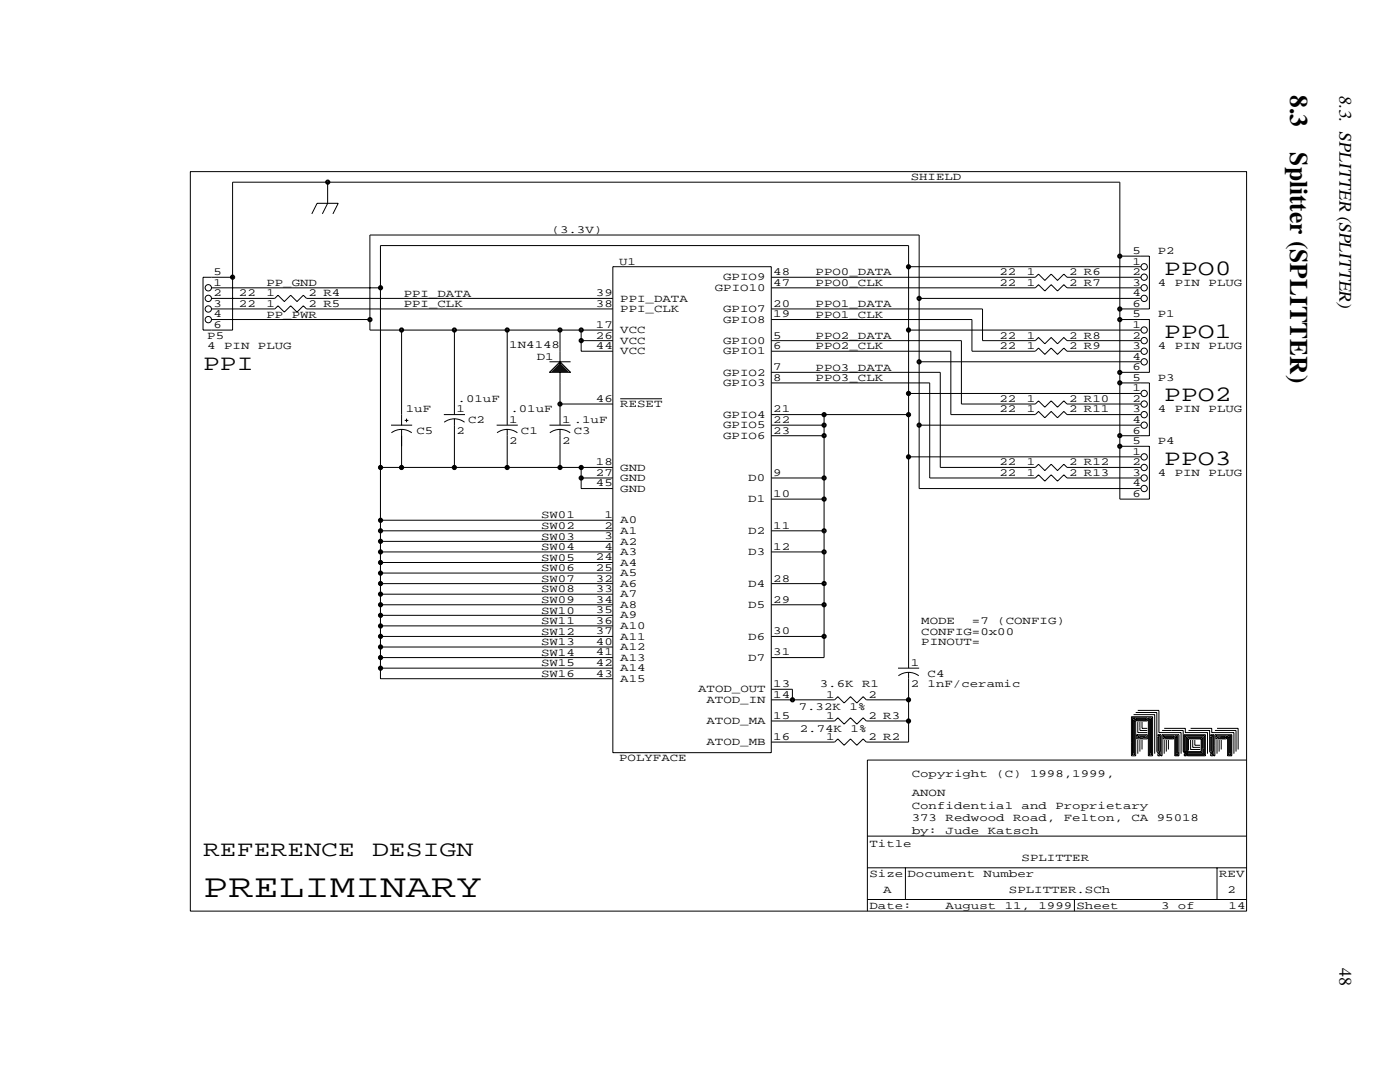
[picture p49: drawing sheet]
<svg xmlns="http://www.w3.org/2000/svg" width="279mm" height="216mm" viewBox="0 0 279 216" stroke-linecap="round" stroke-linejoin="round" font-family="sans-serif">
<defs><g id="words">
<text font-size="6.6" x="40.5" y="179">PRELIMINARY</text>
<g font-size="5.1">
<text x="257.5" y="19" transform="rotate(90 257.5 19)">8.3</text>
<text x="257.5" y="30.4" transform="rotate(90 257.5 30.4)">Splitter (SPLITTER)</text>
</g>
<g font-size="4.4">
<text x="232.3" y="54.8">PPO0</text>
<text x="232.3" y="67.4">PPO1</text>
<text x="40.5" y="73.8">PPI</text>
<text x="232.3" y="80.1">PPO2</text>
<text x="232.3" y="92.7">PPO3</text>
<text x="40.5" y="170.7">REFERENCE</text>
<text x="74.2" y="170.7">DESIGN</text>
</g>
<text font-size="3.6" x="267.4" y="19" transform="rotate(90 267.4 19)">8.3. SPLITTER (SPLITTER)</text>
<text font-size="3.5" x="267.4" y="193.2" transform="rotate(90 267.4 193.2)">48</text>
<g font-size="2.2">
<text x="181.7" y="36">SHIELD</text>
<text x="110.1" y="46.5">(3.3V)</text>
<text x="123.6" y="52.8">U1</text>
<text x="226" y="50.7">5</text>
<text x="226" y="52.8">1</text>
<text x="231.1" y="50.7">P2</text>
<text x="42.6" y="54.9">5</text>
<text x="42.6" y="57">1</text>
<text x="42.6" y="59.1">2</text>
<text x="47.7" y="59.1">22</text>
<text x="53.2" y="59.1">1</text>
<text x="53.2" y="57.1">PP_GND</text>
<text x="61.6" y="59.1">2 R4</text>
<text x="80.6" y="59.2">PPI_DATA</text>
<text x="118.9" y="59.1">39</text>
<text x="142.7" y="58.1">GPIO10</text>
<text x="144.3" y="56">GPIO9</text>
<text x="154.3" y="54.9">48</text>
<text x="154.3" y="57">47</text>
<text x="162.8" y="55">PPO0_DATA</text>
<text x="162.8" y="57.1">PPO0_CLK</text>
<text x="199.5" y="54.9">22</text>
<text x="199.5" y="57">22</text>
<text x="204.9" y="54.9">1</text>
<text x="204.9" y="57">1</text>
<text x="213.3" y="54.9">2 R6</text>
<text x="213.3" y="57">2 R7</text>
<text x="226" y="54.9">2</text>
<text x="226" y="57">3</text>
<text x="226" y="59.1">4</text>
<text x="231.1" y="57">4</text>
<text x="234.4" y="57">PIN</text>
<text x="241.2" y="57">PLUG</text>
<text x="42.6" y="61.2">3</text>
<text x="42.6" y="63.3">4</text>
<text x="42.6" y="65.4">6</text>
<text x="47.7" y="61.2">22</text>
<text x="53.2" y="61.2">1</text>
<text x="53.2" y="63.4">PP_PWR</text>
<text x="61.6" y="61.2">2 R5</text>
<text x="80.6" y="61.3">PPI_CLK</text>
<text x="118.9" y="65.4">17</text>
<text x="118.9" y="61.2">38</text>
<text x="123.8" y="60.2">PPI_DATA</text>
<text x="123.8" y="62.3">PPI_CLK</text>
<text x="144.3" y="62.3">GPIO7</text>
<text x="144.3" y="64.4">GPIO8</text>
<text x="154.3" y="61.2">20</text>
<text x="154.3" y="63.3">19</text>
<text x="162.8" y="61.3">PPO1_DATA</text>
<text x="162.8" y="63.4">PPO1_CLK</text>
<text x="226" y="61.2">6</text>
<text x="226" y="63.3">5</text>
<text x="226" y="65.4">1</text>
<text x="231.1" y="63.3">P1</text>
<text x="41.4" y="67.6">P5</text>
<text x="41.4" y="69.7">4</text>
<text x="44.7" y="69.7">PIN</text>
<text x="51.5" y="69.7">PLUG</text>
<text x="101.6" y="69.4">1N4148</text>
<text x="107.1" y="71.8">D1</text>
<text x="118.9" y="67.6">26</text>
<text x="118.9" y="69.7">44</text>
<text x="123.8" y="66.5">VCC</text>
<text x="123.8" y="68.6">VCC</text>
<text x="123.8" y="70.7">VCC</text>
<text x="144.3" y="68.6">GPIO0</text>
<text x="144.3" y="70.7">GPIO1</text>
<text x="154.3" y="67.6">5</text>
<text x="154.3" y="69.7">6</text>
<text x="162.8" y="67.6">PPO2_DATA</text>
<text x="162.8" y="69.7">PPO2_CLK</text>
<text x="199.5" y="67.6">22</text>
<text x="199.5" y="69.7">22</text>
<text x="204.9" y="67.6">1</text>
<text x="204.9" y="69.7">1</text>
<text x="213.3" y="67.6">2 R8</text>
<text x="213.3" y="69.7">2 R9</text>
<text x="226" y="67.6">2</text>
<text x="226" y="69.7">3</text>
<text x="226" y="71.8">4</text>
<text x="231.1" y="69.7">4</text>
<text x="234.4" y="69.7">PIN</text>
<text x="241.2" y="69.7">PLUG</text>
<text x="144.3" y="74.9">GPIO2</text>
<text x="144.3" y="77">GPIO3</text>
<text x="154.3" y="73.9">7</text>
<text x="154.3" y="76">8</text>
<text x="162.8" y="73.9">PPO3_DATA</text>
<text x="162.8" y="76">PPO3_CLK</text>
<text x="226" y="73.9">6</text>
<text x="226" y="76">5</text>
<text x="231.1" y="76">P3</text>
<text x="81" y="82.3">1uF</text>
<text x="91.1" y="82.3">1</text>
<text x="91.3" y="80.2">.01uF</text>
<text x="101.9" y="82.3">.01uF</text>
<text x="118.9" y="80.2">46</text>
<text x="123.8" y="81.3">RESET</text>
<text x="144.3" y="83.4">GPIO4</text>
<text x="154.3" y="82.3">21</text>
<text x="199.5" y="80.2">22</text>
<text x="199.5" y="82.3">22</text>
<text x="204.9" y="80.2">1</text>
<text x="204.9" y="82.3">1</text>
<text x="213.3" y="80.2">2 R10</text>
<text x="213.3" y="82.3">2 R11</text>
<text x="226" y="78.1">1</text>
<text x="226" y="80.2">2</text>
<text x="226" y="82.3">3</text>
<text x="231.1" y="82.3">4</text>
<text x="234.4" y="82.3">PIN</text>
<text x="241.2" y="82.3">PLUG</text>
<text x="83.1" y="86.5">C5</text>
<text x="91.1" y="86.5">2</text>
<text x="93.4" y="84.4">C2</text>
<text x="101.6" y="84.4">1</text>
<text x="101.6" y="88.6">2</text>
<text x="104" y="86.5">C1</text>
<text x="112.2" y="84.4">1 .1uF</text>
<text x="112.2" y="88.6">2</text>
<text x="114.5" y="86.5">C3</text>
<text x="144.3" y="85.5">GPIO5</text>
<text x="144.3" y="87.6">GPIO6</text>
<text x="154.3" y="84.4">22</text>
<text x="154.3" y="86.5">23</text>
<text x="226" y="84.4">4</text>
<text x="226" y="86.5">6</text>
<text x="226" y="88.6">5</text>
<text x="231.1" y="88.6">P4</text>
<text x="118.9" y="92.8">18</text>
<text x="118.9" y="95">27</text>
<text x="123.8" y="93.9">GND</text>
<text x="154.3" y="95">9</text>
<text x="199.5" y="92.8">22</text>
<text x="199.5" y="95">22</text>
<text x="204.9" y="92.8">1</text>
<text x="204.9" y="95">1</text>
<text x="213.3" y="92.8">2 R12</text>
<text x="213.3" y="95">2 R13</text>
<text x="226" y="90.7">1</text>
<text x="226" y="92.8">2</text>
<text x="226" y="95">3</text>
<text x="231.1" y="95">4</text>
<text x="234.4" y="95">PIN</text>
<text x="241.2" y="95">PLUG</text>
<text x="118.9" y="97.1">45</text>
<text x="123.8" y="96">GND</text>
<text x="123.8" y="98.1">GND</text>
<text x="149.3" y="96">D0</text>
<text x="149.3" y="100.2">D1</text>
<text x="154.3" y="99.2">10</text>
<text x="226" y="97.1">4</text>
<text x="226" y="99.2">6</text>
<text x="108" y="103.5">SW01</text>
<text x="108" y="105.6">SW02</text>
<text x="108" y="107.7">SW03</text>
<text x="120.6" y="103.4">1</text>
<text x="120.6" y="105.5">2</text>
<text x="120.6" y="107.6">3</text>
<text x="123.8" y="104.4">A0</text>
<text x="123.8" y="106.5">A1</text>
<text x="149.3" y="106.5">D2</text>
<text x="154.3" y="105.5">11</text>
<text x="108" y="109.8">SW04</text>
<text x="108" y="111.9">SW05</text>
<text x="108" y="114">SW06</text>
<text x="118.9" y="111.8">24</text>
<text x="118.9" y="113.9">25</text>
<text x="120.6" y="109.7">4</text>
<text x="123.8" y="108.7">A2</text>
<text x="123.8" y="110.8">A3</text>
<text x="123.8" y="112.9">A4</text>
<text x="149.3" y="110.8">D3</text>
<text x="154.3" y="109.7">12</text>
<text x="108" y="116.1">SW07</text>
<text x="108" y="118.2">SW08</text>
<text x="118.9" y="116">32</text>
<text x="118.9" y="118.1">33</text>
<text x="123.8" y="115">A5</text>
<text x="123.8" y="117.1">A6</text>
<text x="123.8" y="119.2">A7</text>
<text x="149.3" y="117.1">D4</text>
<text x="154.3" y="116">28</text>
<text x="108" y="122.4">SW10</text>
<text x="108" y="124.5">SW11</text>
<text x="108" y="120.3">SW09</text>
<text x="118.9" y="124.5">36</text>
<text x="118.9" y="120.3">34</text>
<text x="118.9" y="122.4">35</text>
<text x="123.8" y="125.5">A10</text>
<text x="123.8" y="121.3">A8</text>
<text x="123.8" y="123.4">A9</text>
<text x="149.3" y="121.3">D5</text>
<text x="154.3" y="120.3">29</text>
<text x="183.9" y="124.5">MODE</text>
<text x="194" y="124.5">=7</text>
<text x="199" y="124.5">(CONFIG)</text>
<text x="108" y="126.6">SW12</text>
<text x="108" y="128.7">SW13</text>
<text x="108" y="130.9">SW14</text>
<text x="118.9" y="126.6">37</text>
<text x="118.9" y="128.7">40</text>
<text x="118.9" y="130.8">41</text>
<text x="123.8" y="127.6">A11</text>
<text x="123.8" y="129.7">A12</text>
<text x="123.8" y="131.8">A13</text>
<text x="149.3" y="127.6">D6</text>
<text x="149.3" y="131.8">D7</text>
<text x="154.3" y="126.6">30</text>
<text x="154.3" y="130.8">31</text>
<text x="183.9" y="126.6">CONFIG=0x00</text>
<text x="183.9" y="128.7">PINOUT=</text>
<text x="108" y="133">SW15</text>
<text x="108" y="135.1">SW16</text>
<text x="118.9" y="132.9">42</text>
<text x="118.9" y="135">43</text>
<text x="123.8" y="134">A14</text>
<text x="123.8" y="136.1">A15</text>
<text x="154.3" y="137.1">13</text>
<text x="163.6" y="137.1">3.6K</text>
<text x="172.1" y="137.1">R1</text>
<text x="181.7" y="132.9">1</text>
<text x="181.7" y="137.1">2</text>
<text x="185.1" y="135">C4</text>
<text x="185.1" y="137.1">1nF/ceramic</text>
<text x="139.3" y="138.2">ATOD_OUT</text>
<text x="141" y="140.3">ATOD_IN</text>
<text x="154.3" y="139.2">14</text>
<text x="154.3" y="143.4">15</text>
<text x="159.4" y="141.8">7.32K</text>
<text x="164.9" y="139.2">1</text>
<text x="164.9" y="143.4">1</text>
<text x="169.5" y="141.8">1%</text>
<text x="173.3" y="139.2">2</text>
<text x="173.3" y="143.4">2 R3</text>
<text x="141" y="144.5">ATOD_MA</text>
<text x="141" y="148.7">ATOD_MB</text>
<text x="154.3" y="147.7">16</text>
<text x="159.6" y="146">2.74K</text>
<text x="164.9" y="147.7">1</text>
<text x="169.7" y="146">1%</text>
<text x="173.3" y="147.7">2 R2</text>
<text x="123.6" y="151.9">POLYFACE</text>
<text x="182" y="155">Copyright</text>
<text x="198.8" y="155">(C)</text>
<text x="205.6" y="155">1998,1999,</text>
<text x="182" y="161.4">Confidential</text>
<text x="182" y="158.8">ANON</text>
<text x="203.9" y="161.4">and</text>
<text x="210.6" y="161.4">Proprietary</text>
<text x="182" y="166.4">by:</text>
<text x="182" y="163.9">373</text>
<text x="188.7" y="166.4">Jude</text>
<text x="188.7" y="163.9">Redwood</text>
<text x="197.1" y="166.4">Katsch</text>
<text x="202.2" y="163.9">Road,</text>
<text x="212.3" y="163.9">Felton,</text>
<text x="225.8" y="163.9">CA</text>
<text x="230.9" y="163.9">95018</text>
<text x="173.5" y="168.9">Title</text>
<text x="203.9" y="171.9">SPLITTER</text>
<text x="173.5" y="175.1">Size Document</text>
<text x="176.3" y="178.2">A</text>
<text x="196.3" y="175.1">Number</text>
<text x="201.4" y="178.2">SPLITTER.SCh</text>
<text x="243.3" y="175.1">REV</text>
<text x="245" y="178.2">2</text>
<text x="173.5" y="181.4">Date:</text>
<text x="188.7" y="181.4">August</text>
<text x="200.5" y="181.4">11,</text>
<text x="207.3" y="181.4">1999 Sheet</text>
<text x="231.7" y="181.4">3</text>
<text x="235.1" y="181.4">of</text>
<text x="245.2" y="181.4">14</text>
</g>
</g></defs>
<g fill="none" stroke="#000" stroke-width=".2">
<path d="M38 34.2h210.8v147.6h-210.8zM65.4 36.4v4.2l-1.1 2.1M42.2 59.5h12.6l.7-.6 1.2 1.3 1.3-1.3 1.3 1.3 1.2-1.3 .7 .6h61.1M42.2 57.4h33.7M46.4 55.3h-5.9v10.6h5.9v-29.5h177.1v63.2h5.9v-10.5h-5.9M62.2 42.7l1.1-2.1h4.2l-1.1 2.1M122.3 53.2h31.6v97h-31.6zM153.9 55.3h52.7l.7-.6 1.2 1.3 1.3-1.3 1.3 1.3 1.2-1.3 .6 .6h14.8M153.9 57.4h52.7l.7-.6 1.2 1.3 1.3-1.3 1.3 1.3 1.2-1.3 .6 .6h14.8M181.3 53.2h46.4M183.4 59.5h44.3M223.5 51.1h5.9v10.5h-5.9"/>
<path d="M42.2 61.6h12.6l.7-.6 1.2 1.3 1.3-1.3 1.3 1.3 1.2-1.3 .7 .6h61.1M42.2 63.8h31.6M80.1 65.9v18.9M90.7 65.9v16.8M101.2 65.9v18.9M109.7 74.3l2.1-2.1 2.1 2.1zM109.7 72.2h4.2M110.1 74.1h3.4M110.3 73.9h2.9M110.5 73.7h2.5M110.7 73.5h2.1M110.9 73.2h1.7"/>
<path d="M111.1 73h1.3M111.3 72.8h.9M111.6 72.6h.4M111.8 72.4h.1M111.8 65.9v6.3M111.8 74.3v10.5M116 65.9v4.2h6.3M116 68h6.3M122.3 65.9h-48.5v-19h109.6v50.6h44.3M123.8 79.6h8.3M153.9 61.6h42.2v6.4h10.5l.7-.7 1.2 1.3 1.3-1.3 1.3 1.3 1.2-1.3 .6 .7h14.8M153.9 74.3h33.8v19h18.9l.7-.7 1.2 1.3 1.3-1.3 1.3 1.3 1.2-1.3 .6 .7h14.8"/>
<path d="M153.9 63.8h40.1v6.3h12.6l.7-.7 1.2 1.3 1.3-1.3 1.3 1.3 1.2-1.3 .6 .7h14.8M153.9 76.4h31.6v19h21.1l.7-.7 1.2 1.3 1.3-1.3 1.3 1.3 1.2-1.3 .6 .7h14.8M153.9 68h38v12.6h14.7l.7-.6 1.2 1.3 1.3-1.3 1.3 1.3 1.2-1.3 .6 .6h14.8M153.9 70.1h35.9v12.6h16.8l.7-.6 1.2 1.3 1.3-1.3 1.3 1.3 1.2-1.3 .6 .6h14.8M181.3 65.9h46.4M181.3 78.5h46.4M183.4 72.2h44.3M223.5 63.8h5.9v10.5h-5.9M223.5 76.4h5.9v10.5h-5.9M75.9 93.3h46.4M78 84.8h4.3M78.1 86.4a3.4 3.4 0 0 1 4.1 0"/>
<path d="M80.1 85.7v7.6M80.8 83.9h.7M81.1 83.5v.7M88.6 82.7h4.2M88.7 84.3a3.4 3.4 0 0 1 4 0M90.7 83.6v9.7M99.1 84.8h4.2M99.2 86.4a3.4 3.4 0 0 1 4.1 0M101.2 85.7v7.6M109.7 84.8h4.2M109.7 86.4a3.4 3.4 0 0 1 4.1 0M111.8 85.7v7.6"/>
<path d="M111.8 80.6h10.5M116 95.4h6.3M116 93.3v4.2h6.3M153.9 86.9h10.6M153.9 99.6h10.6M153.9 84.8h10.6M153.9 82.7h27.4M153.9 95.4h10.6M164.5 82.7v48.5h-10.6M181.3 91.2h46.4M183.4 84.8h44.3M75.9 105.9h46.4"/>
<path d="M75.9 110.1h46.4M75.9 116.5h46.4M75.9 103.8h46.4M75.9 108h46.4M75.9 112.2h46.4M75.9 114.3h46.4M75.9 118.6h46.4M153.9 105.9h10.6M153.9 110.1h10.6M153.9 116.5h10.6M75.9 133.3h46.4M75.9 120.7h46.4"/>
<path d="M75.9 127h46.4M75.9 131.2h46.4M75.9 122.8h46.4M75.9 124.9h46.4M75.9 129.1h46.4M153.9 139.6h12.7l.6-.6 1.3 1.3 1.2-1.3 1.3 1.3 1.3-1.3 .6 .6h8.4M153.9 120.7h10.6M153.9 127h10.6M153.9 137.5h4.2v2.1M179.2 133.3h4.2M179.3 134.8a3.4 3.4 0 0 1 4.1 0M181.3 133.3v-84.3h-105.4v86.4h46.4"/>
<path d="M181.3 134.2v13.9h-8.4l-.6-.7-1.3 1.3-1.3-1.3-1.2 1.3-1.3-1.3-.6 .7h-12.7M153.9 143.9h12.7l.6-.7 1.3 1.3 1.2-1.3 1.3 1.3 1.3-1.3 .6 .7h8.4M225.8 143h4.2v7.8h-.8v-7.6h.6v7.4h-.4v-7.2h.2v7M225.8 143l.8 .9v6.9h-.8zM226.2 143.2l-.2 .2v7.2h.4v-6.7l-.2-.3v6.8M226.2 142.6h4.2v7.8M226.2 143.2h2.8v.7h-2.1zM226.6 142.2h4.3v7.8l.8 .8h.2v-4.2h3.4v4.2h-.9v-4h.7v3.8h-.4v-3.6h.2v3.4M226.6 143.4h2.2v.2h-1.9zM226.9 146.6h2.1v.8h-2.1zM226.9 146.6l.6 .6h1.3v-.4h-1.5l-.2 .4 .4-.2h1M227.1 141.8h4.2v4.4h4.4v4.2"/>
<path d="M227.1 144.1v2.1h1.9M227.1 147.7v2.7M227.5 144.1v1.7h1.5M227.5 147.7v2.3M227.9 144.1v1.2h1.1M227.9 147.7v1.9M231.1 150v-3h.2v3l.2 .2-.2 .4M231.1 146.6h.6v4l-.2 .2h-.4v-.4l.4-.4v-3.2h-.4zM231.9 145.8h4.2v4.2l.9 .8h3.6v-4.2h-4.3v3.4l.7 .6h3.4v-3.8h-3.8v3.2l.4 .4h3.1v-3.4h-3.3v3l.2 .2h2.9v-3h-2.9v2.8h2.7v-2.6h-2.5v2.4M232.1 146.8h2.1v.6h-2.1zM232.1 146.8l.5 .4h1.4v-.2h-1.4l-.3 .2M232.3 145.3h4.3v.9h4.4v4.2"/>
<path d="M232.3 147.7v2.7M232.8 147.7v2.3M233.2 147.7v1.9M236.3 150.4l.5 .4h-.5zM237.2 145.8h4.2v4.2l.8 .8h.3v-4.2h3.3v4.2h-.8v-4h.6v3.8h-.4v-3.6h.2v3.4M237.6 145.3h4.2v.9h4.5v4.2M237.6 147.7v1.9h1.9M238 147.7v1.4h1.5M238.5 147.7v1h1M241.6 146.6h.6v4l-.2 .2h-.4v-.4l.4-.4v-3.2h-.4zM241.6 150v-3h.2v3l.2 .2-.2 .4M242.5 145.8h4.2v4.2"/>
<path d="M242.7 146.8h2.1v.6h-2.1zM242.7 146.8l.4 .4h1.5v-.2h-1.5l-.2 .2M242.9 147.7v2.7M242.9 145.3h4.2v4.3M243.3 147.7v2.3M243.7 147.7v1.9M248.8 151.7h-75.7v30.1M173.1 179.5h75.7M173.1 173.2h75.7M173.1 166.8h75.7M180.7 173.2v6.3M214.4 179.5v2.3"/>
<path d="M242.9 173.2v6.3"/>
<circle cx="65.4" cy="36.3" r=".42"/>
<circle cx="65.4" cy="36.3" r=".21"/>
<circle cx="41.6" cy="59.5" r=".63"/>
<circle cx="41.6" cy="57.4" r=".63"/>
<circle cx="46.4" cy="55.3" r=".21"/>
<circle cx="46.4" cy="55.3" r=".42"/>
<circle cx="75.9" cy="57.4" r=".42"/>
<circle cx="75.9" cy="57.4" r=".21"/>
<circle cx="181.3" cy="53.2" r=".42"/>
<circle cx="181.3" cy="53.2" r=".21"/>
<circle cx="183.4" cy="59.5" r=".42"/>
<circle cx="183.4" cy="59.5" r=".21"/>
<circle cx="223.5" cy="51.1" r=".42"/>
<circle cx="223.5" cy="51.1" r=".21"/>
<circle cx="228.3" cy="57.4" r=".63"/>
<circle cx="228.3" cy="55.3" r=".63"/>
<circle cx="228.3" cy="59.5" r=".63"/>
<circle cx="228.3" cy="53.2" r=".63"/>
<circle cx="41.6" cy="63.8" r=".63"/>
<circle cx="41.6" cy="61.7" r=".63"/>
<circle cx="73.8" cy="63.8" r=".42"/>
<circle cx="73.8" cy="63.8" r=".21"/>
<circle cx="80.1" cy="65.8" r=".42"/>
<circle cx="80.1" cy="65.8" r=".21"/>
<circle cx="90.7" cy="65.8" r=".42"/>
<circle cx="90.7" cy="65.8" r=".21"/>
<circle cx="101.2" cy="65.8" r=".42"/>
<circle cx="101.2" cy="65.8" r=".21"/>
<circle cx="111.8" cy="65.8" r=".42"/>
<circle cx="111.8" cy="65.8" r=".21"/>
<circle cx="116" cy="68" r=".42"/>
<circle cx="116" cy="65.8" r=".42"/>
<circle cx="116" cy="65.8" r=".21"/>
<circle cx="116" cy="68" r=".21"/>
<circle cx="181.3" cy="65.8" r=".42"/>
<circle cx="181.3" cy="78.5" r=".42"/>
<circle cx="181.3" cy="65.8" r=".21"/>
<circle cx="181.3" cy="78.5" r=".21"/>
<circle cx="183.4" cy="72.2" r=".42"/>
<circle cx="183.4" cy="72.2" r=".21"/>
<circle cx="223.5" cy="74.3" r=".42"/>
<circle cx="223.5" cy="61.7" r=".42"/>
<circle cx="223.5" cy="63.8" r=".42"/>
<circle cx="223.5" cy="76.4" r=".42"/>
<circle cx="223.5" cy="74.3" r=".21"/>
<circle cx="223.5" cy="63.8" r=".21"/>
<circle cx="223.5" cy="61.7" r=".21"/>
<circle cx="223.5" cy="76.4" r=".21"/>
<circle cx="228.3" cy="78.5" r=".63"/>
<circle cx="228.3" cy="65.8" r=".63"/>
<circle cx="228.3" cy="70.1" r=".63"/>
<circle cx="228.3" cy="68" r=".63"/>
<circle cx="228.3" cy="72.2" r=".63"/>
<circle cx="75.9" cy="93.3" r=".42"/>
<circle cx="75.9" cy="93.3" r=".21"/>
<circle cx="80.1" cy="93.3" r=".42"/>
<circle cx="80.1" cy="93.3" r=".21"/>
<circle cx="90.7" cy="93.3" r=".42"/>
<circle cx="90.7" cy="93.3" r=".21"/>
<circle cx="101.2" cy="93.3" r=".42"/>
<circle cx="101.2" cy="93.3" r=".21"/>
<circle cx="111.8" cy="80.6" r=".42"/>
<circle cx="111.8" cy="93.3" r=".42"/>
<circle cx="111.8" cy="93.3" r=".21"/>
<circle cx="111.8" cy="80.6" r=".21"/>
<circle cx="116" cy="93.3" r=".42"/>
<circle cx="116" cy="95.4" r=".42"/>
<circle cx="116" cy="93.3" r=".21"/>
<circle cx="116" cy="95.4" r=".21"/>
<circle cx="164.5" cy="86.9" r=".42"/>
<circle cx="164.5" cy="82.7" r=".42"/>
<circle cx="164.5" cy="84.8" r=".42"/>
<circle cx="164.5" cy="99.6" r=".42"/>
<circle cx="164.5" cy="95.4" r=".42"/>
<circle cx="164.5" cy="95.4" r=".21"/>
<circle cx="164.5" cy="99.6" r=".21"/>
<circle cx="164.5" cy="84.8" r=".21"/>
<circle cx="164.5" cy="82.7" r=".21"/>
<circle cx="164.5" cy="86.9" r=".21"/>
<circle cx="181.3" cy="82.7" r=".42"/>
<circle cx="181.3" cy="91.2" r=".42"/>
<circle cx="181.3" cy="91.2" r=".21"/>
<circle cx="181.3" cy="82.7" r=".21"/>
<circle cx="183.4" cy="84.8" r=".42"/>
<circle cx="183.4" cy="84.8" r=".21"/>
<circle cx="223.5" cy="86.9" r=".42"/>
<circle cx="223.5" cy="89" r=".42"/>
<circle cx="223.5" cy="86.9" r=".21"/>
<circle cx="223.5" cy="89" r=".21"/>
<circle cx="228.3" cy="95.4" r=".63"/>
<circle cx="228.3" cy="97.5" r=".63"/>
<circle cx="228.3" cy="80.6" r=".63"/>
<circle cx="228.3" cy="84.8" r=".63"/>
<circle cx="228.3" cy="91.2" r=".63"/>
<circle cx="228.3" cy="93.3" r=".63"/>
<circle cx="228.3" cy="82.7" r=".63"/>
<circle cx="75.9" cy="110.1" r=".42"/>
<circle cx="75.9" cy="118.6" r=".42"/>
<circle cx="75.9" cy="114.4" r=".42"/>
<circle cx="75.9" cy="112.2" r=".42"/>
<circle cx="75.9" cy="116.4" r=".42"/>
<circle cx="75.9" cy="108" r=".42"/>
<circle cx="75.9" cy="105.9" r=".42"/>
<circle cx="75.9" cy="103.8" r=".42"/>
<circle cx="75.9" cy="105.9" r=".21"/>
<circle cx="75.9" cy="112.2" r=".21"/>
<circle cx="75.9" cy="110.1" r=".21"/>
<circle cx="75.9" cy="114.4" r=".21"/>
<circle cx="75.9" cy="108" r=".21"/>
<circle cx="75.9" cy="103.8" r=".21"/>
<circle cx="75.9" cy="116.4" r=".21"/>
<circle cx="75.9" cy="118.6" r=".21"/>
<circle cx="164.5" cy="110.1" r=".42"/>
<circle cx="164.5" cy="116.4" r=".42"/>
<circle cx="164.5" cy="105.9" r=".42"/>
<circle cx="164.5" cy="105.9" r=".21"/>
<circle cx="164.5" cy="110.1" r=".21"/>
<circle cx="164.5" cy="116.4" r=".21"/>
<circle cx="75.9" cy="131.2" r=".42"/>
<circle cx="75.9" cy="129.1" r=".42"/>
<circle cx="75.9" cy="120.7" r=".42"/>
<circle cx="75.9" cy="122.8" r=".42"/>
<circle cx="75.9" cy="133.3" r=".42"/>
<circle cx="75.9" cy="124.9" r=".42"/>
<circle cx="75.9" cy="127" r=".42"/>
<circle cx="75.9" cy="120.7" r=".21"/>
<circle cx="75.9" cy="122.8" r=".21"/>
<circle cx="75.9" cy="124.9" r=".21"/>
<circle cx="75.9" cy="131.2" r=".21"/>
<circle cx="75.9" cy="129.1" r=".21"/>
<circle cx="75.9" cy="127" r=".21"/>
<circle cx="75.9" cy="133.3" r=".21"/>
<circle cx="158.2" cy="139.6" r=".42"/>
<circle cx="158.2" cy="139.6" r=".21"/>
<circle cx="164.5" cy="127" r=".42"/>
<circle cx="164.5" cy="120.7" r=".42"/>
<circle cx="164.5" cy="120.7" r=".21"/>
<circle cx="164.5" cy="127" r=".21"/>
<circle cx="181.3" cy="139.6" r=".42"/>
<circle cx="181.3" cy="139.6" r=".21"/>
<circle cx="181.3" cy="143.9" r=".42"/>
<circle cx="181.3" cy="143.9" r=".21"/>
</g>
<use href="#words"/>
</svg>
